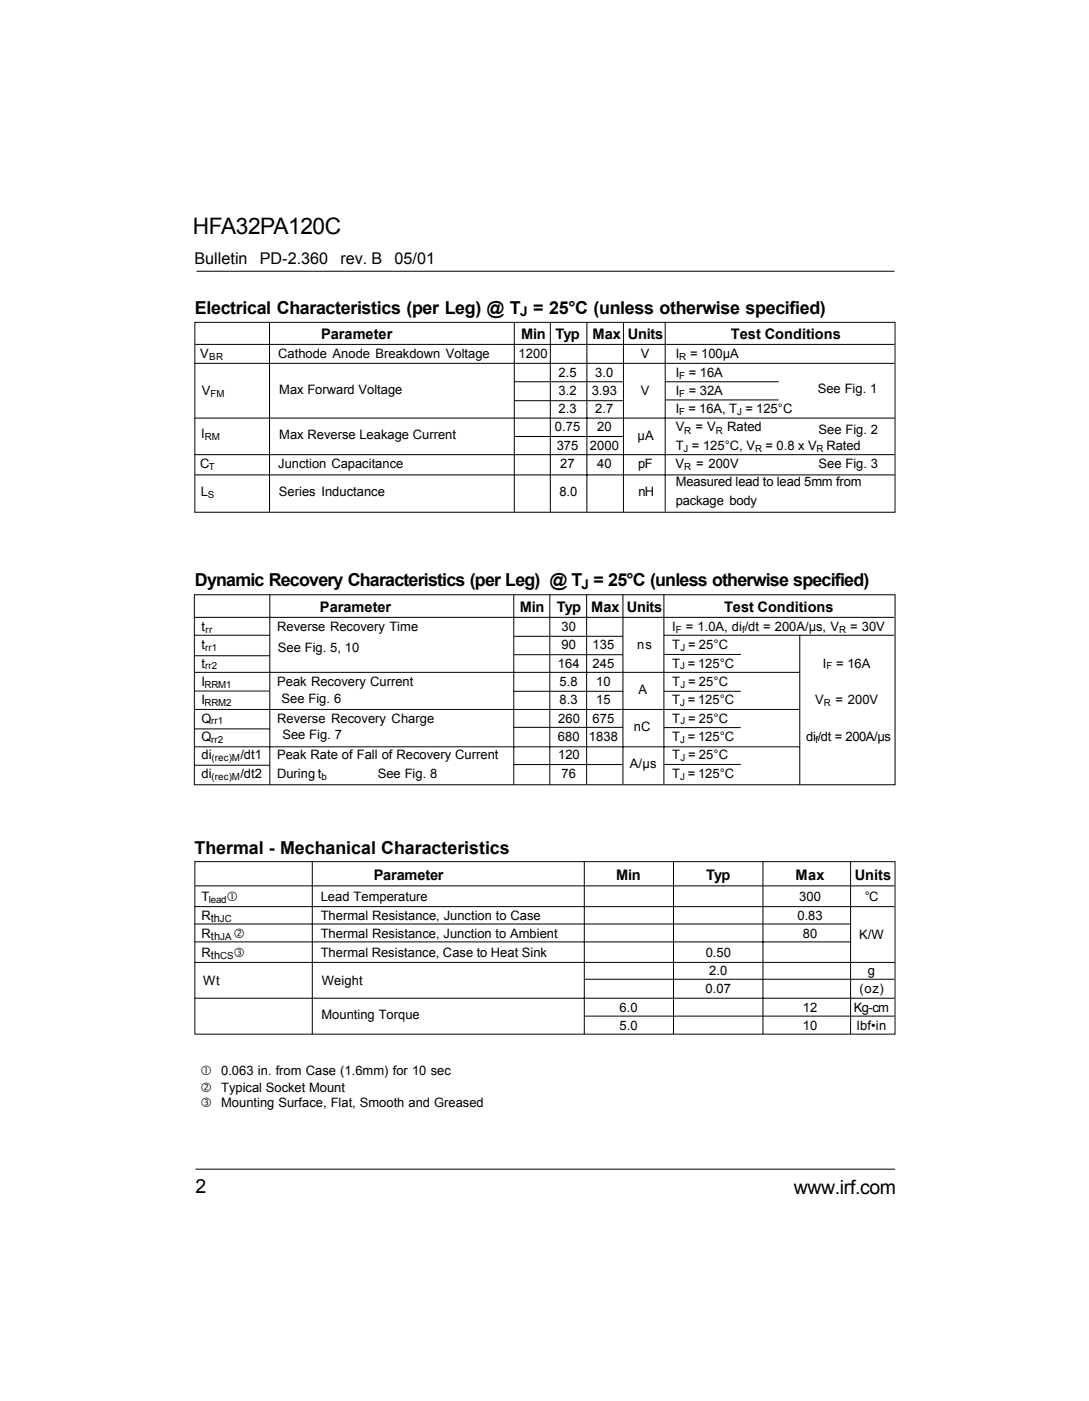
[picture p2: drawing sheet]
<svg xmlns="http://www.w3.org/2000/svg" width="178mm" height="229mm" viewBox="0 0 178 229" stroke-linecap="round" stroke-linejoin="round" font-family="sans-serif">
<defs><g id="words">
<text font-size="3.7" x="31.5" y="38.1">HFA32PA120C</text>
<g font-size="3.2">
<text x="31.9" y="194.6">2</text>
<text x="129.6" y="194.8">www.irf.com</text>
</g>
<g font-size="2.9">
<text x="31.8" y="51.2">Electrical Characteristics (per Leg) @ T</text>
<text x="87.1" y="51.2">= 25°C (unless otherwise specified)</text>
<text x="31.8" y="95.7">Dynamic Recovery Characteristics (per Leg) @ T = 25°C (unless otherwise specified)</text>
<text x="31.7" y="139.4">Thermal - Mechanical Characteristics</text>
</g>
<g font-size="2.6">
<text x="31.7" y="43">Bulletin</text>
<text x="42.4" y="43">PD-2.360</text>
<text x="55.6" y="43">rev. B</text>
<text x="64.4" y="43">05/01</text>
</g>
<g font-size="2.4">
<text x="52.4" y="55.3">Parameter</text>
<text x="85.1" y="55.3">Min Typ</text>
<text x="96.8" y="55.3">Max</text>
<text x="102.5" y="55.3">Units</text>
<text x="119.3" y="55.3">Test Conditions</text>
<text x="52.2" y="99.9">Parameter</text>
<text x="84.9" y="99.9">Min</text>
<text x="90.9" y="99.9">Typ Max</text>
<text x="102.4" y="99.9">Units</text>
<text x="118.2" y="99.9">Test Conditions</text>
<text x="61" y="143.6">Parameter</text>
<text x="100.6" y="143.6">Min</text>
<text x="115.3" y="143.6">Typ</text>
<text x="129.9" y="143.6">Max</text>
<text x="139.5" y="143.6">Units</text>
</g>
<g font-size="2.2">
<text x="84.9" y="51.6">J</text>
<text x="95" y="96.1">J</text>
</g>
<g font-size="2.1">
<text x="32.7" y="58.5">V</text>
<text x="45.4" y="58.5">Cathode Anode Breakdown Voltage</text>
<text x="84.7" y="58.5">1200</text>
<text x="104.6" y="58.5">V</text>
<text x="110.3" y="58.5">I</text>
<text x="112.7" y="58.5">= 100µA</text>
<text x="32.9" y="64.5">V</text>
<text x="45.6" y="64.2">Max Forward Voltage</text>
<text x="91.2" y="61.5">2.5</text>
<text x="91.2" y="64.4">3.2</text>
<text x="96.6" y="64.4">3.93</text>
<text x="97.2" y="61.5">3.0</text>
<text x="104.6" y="64.4">V</text>
<text x="110.3" y="64.4">I</text>
<text x="110.3" y="61.5">I</text>
<text x="112.4" y="61.5">= 16A</text>
<text x="112.4" y="64.4">= 32A</text>
<text x="133.5" y="64.1">See Fig. 1</text>
<text x="32.9" y="71.5">I</text>
<text x="45.6" y="71.6">Max Reverse Leakage Current</text>
<text x="90.6" y="70.4">0.75</text>
<text x="91.2" y="67.4">2.3</text>
<text x="97.2" y="67.4">2.7</text>
<text x="97.5" y="70.4">20</text>
<text x="104.1" y="71.8">µA</text>
<text x="110.3" y="67.4">I = 16A, T = 125°C</text>
<text x="110.3" y="70.4">V</text>
<text x="113.6" y="70.4">= V</text>
<text x="118.7" y="70.4">Rated</text>
<text x="133.6" y="70.9">See Fig. 2</text>
<text x="32.7" y="76.4">C</text>
<text x="45.4" y="76.4">Junction Capacitance</text>
<text x="90.9" y="73.4">375</text>
<text x="91.5" y="76.4">27</text>
<text x="96.3" y="73.4">2000</text>
<text x="97.5" y="76.4">40</text>
<text x="104.2" y="76.4">pF</text>
<text x="110.3" y="76.4">V</text>
<text x="110.3" y="73.4">T = 125°C, V</text>
<text x="113.7" y="76.4">= 200V</text>
<text x="125" y="73.4">= 0.8 x V</text>
<text x="133.6" y="76.4">See Fig. 3</text>
<text x="134.9" y="73.4">Rated</text>
<text x="32.8" y="81">L</text>
<text x="45.6" y="81">Series Inductance</text>
<text x="91.3" y="81">8.0</text>
<text x="104.2" y="81">nH</text>
<text x="110.3" y="79.4">Measured lead to lead 5mm from</text>
<text x="110.3" y="82.4">package body</text>
<text x="32.9" y="105.9">t</text>
<text x="32.9" y="103">t</text>
<text x="45.3" y="103">Reverse Recovery Time</text>
<text x="45.4" y="106.3">See Fig. 5, 10</text>
<text x="91.7" y="103">30</text>
<text x="91.7" y="105.9">90</text>
<text x="96.7" y="105.9">135</text>
<text x="104.1" y="105.9">ns</text>
<text x="109.7" y="103">I</text>
<text x="109.7" y="105.9">T = 25°C</text>
<text x="112" y="103">= 1.0A, di /dt = 200A/µs, V</text>
<text x="138.8" y="103">= 30V</text>
<text x="32.9" y="111.9">I</text>
<text x="32.9" y="108.9">t</text>
<text x="45.3" y="111.9">Peak Recovery Current</text>
<text x="91.1" y="108.9">164</text>
<text x="91.4" y="111.9">5.8</text>
<text x="96.7" y="108.9">245</text>
<text x="97.3" y="111.9">10</text>
<text x="104.2" y="113.2">A</text>
<text x="109.7" y="108.9">T = 125°C</text>
<text x="109.7" y="111.9">T = 25°C</text>
<text x="134.4" y="108.9">I</text>
<text x="136.5" y="108.9">= 16A</text>
<text x="32.9" y="114.9">I</text>
<text x="32.9" y="117.9">Q</text>
<text x="45.3" y="117.9">Reverse Recovery Charge</text>
<text x="46" y="114.6">See Fig. 6</text>
<text x="91.1" y="117.9">260</text>
<text x="91.4" y="114.9">8.3</text>
<text x="96.8" y="117.9">675</text>
<text x="97.3" y="114.9">15</text>
<text x="103.5" y="119.2">nC</text>
<text x="109.7" y="114.9">T = 125°C</text>
<text x="109.7" y="117.9">T = 25°C</text>
<text x="133.1" y="114.9">V</text>
<text x="136.4" y="114.9">= 200V</text>
<text x="32.9" y="120.9">Q</text>
<text x="32.9" y="123.9">di</text>
<text x="39.2" y="123.9">/dt1</text>
<text x="45.2" y="123.9">Peak Rate of Fall of Recovery Current</text>
<text x="46.1" y="120.6">See Fig. 7</text>
<text x="91.1" y="120.9">680 1838</text>
<text x="91.1" y="123.9">120</text>
<text x="102.8" y="125.3">A/µs</text>
<text x="109.7" y="120.9">T = 125°C</text>
<text x="109.7" y="123.9">T = 25°C</text>
<text x="131.6" y="120.9">di/dt = 200A/µs</text>
<text x="32.9" y="126.9">di</text>
<text x="39.2" y="126.9">/dt2</text>
<text x="45.2" y="126.9">During t</text>
<text x="61.7" y="127">See Fig. 8</text>
<text x="91.7" y="126.9">76</text>
<text x="109.7" y="126.9">T = 125°C</text>
<text x="32.9" y="147.1">T</text>
<text x="37" y="147.1">!</text>
<text x="52.4" y="147.1">Lead Temperature</text>
<text x="130.5" y="147.1">300</text>
<text x="141.2" y="147.1">°C</text>
<text x="32.9" y="150.2">R</text>
<text x="32.9" y="153.1">R</text>
<text x="38.1" y="153.1">&quot;</text>
<text x="52.4" y="150.2">Thermal Resistance, Junction to Case</text>
<text x="52.4" y="153.1">Thermal Resistance, Junction to Ambient</text>
<text x="130.2" y="150.2">0.83</text>
<text x="131.1" y="153.1">80</text>
<text x="140.3" y="153.3">K/W</text>
<text x="32.9" y="156.1">R</text>
<text x="33.2" y="160.7">Wt</text>
<text x="38.1" y="156.1">#</text>
<text x="52.4" y="156.1">Thermal Resistance, Case to Heat Sink</text>
<text x="52.5" y="160.8">Weight</text>
<text x="115.2" y="156.1">0.50</text>
<text x="115.8" y="159.1">2.0</text>
<text x="141.7" y="159.1">g</text>
<text x="52.5" y="166.3">Mounting Torque</text>
<text x="101.1" y="165.1">6.0</text>
<text x="115.2" y="162.1">0.07</text>
<text x="131.1" y="165.1">12</text>
<text x="139.4" y="165.1">Kg-cm</text>
<text x="140.3" y="162.1">(oz)</text>
<text x="101.1" y="168.1">5.0</text>
<text x="131.1" y="168.1">10</text>
<text x="139.9" y="168.1">lbf•in</text>
<text x="32.7" y="175.5">!</text>
<text x="32.7" y="178.1">&quot;</text>
<text x="36.1" y="175.5">0.063 in. from Case (1.6mm) for 10 sec</text>
<text x="36.1" y="178.1">Typical Socket Mount</text>
<text x="32.7" y="180.7">#</text>
<text x="36.1" y="180.7">Mounting Surface, Flat, Smooth and Greased</text>
</g>
<g font-size="1.8">
<text x="34.4" y="150.5">th</text>
<text x="34.4" y="153.4">th</text>
<text x="34.4" y="156.5">th</text>
</g>
<g font-size="1.6">
<text x="34.2" y="58.8">BR</text>
<text x="110.9" y="58.8">R</text>
<text x="34.4" y="64.8">FM</text>
<text x="110.9" y="61.8">F</text>
<text x="110.9" y="64.8">F</text>
<text x="33.4" y="71.8">RM</text>
<text x="110.9" y="67.7">F</text>
<text x="111.7" y="70.7">R</text>
<text x="116.9" y="70.7">R</text>
<text x="120.4" y="67.7">J</text>
<text x="34.1" y="76.7">T</text>
<text x="111.6" y="73.7">J</text>
<text x="111.7" y="76.7">R</text>
<text x="123.3" y="73.7">R</text>
<text x="133.3" y="73.7">R</text>
<text x="33.9" y="81.3">S</text>
<text x="33.5" y="106.3">rr1</text>
<text x="33.5" y="103.3">rr</text>
<text x="110.3" y="103.3">F</text>
<text x="111.1" y="106.3">J</text>
<text x="121.2" y="103.3">f</text>
<text x="137" y="103.3">R</text>
<text x="33.4" y="112.2">RRM1</text>
<text x="33.5" y="109.2">rr2</text>
<text x="111" y="109.2">J</text>
<text x="111.1" y="112.2">J</text>
<text x="135" y="109.2">F</text>
<text x="33.4" y="115.2">RRM2</text>
<text x="34.5" y="118.2">rr1</text>
<text x="111" y="115.2">J</text>
<text x="111.1" y="118.2">J</text>
<text x="134.5" y="115.2">R</text>
<text x="34.5" y="121.2">rr2</text>
<text x="34.5" y="124.2">(rec)M</text>
<text x="111" y="121.2">J</text>
<text x="111.1" y="124.2">J</text>
<text x="133.1" y="121.2">f</text>
<text x="34.5" y="127.2">(rec)M</text>
<text x="52.5" y="127.2">b</text>
<text x="111" y="127.2">J</text>
<text x="34.1" y="147.4">lead</text>
<text x="35.9" y="150.4">JC</text>
<text x="35.9" y="153.4">JA</text>
<text x="35.9" y="156.4">CS</text>
</g>
<text font-size="1.6" fill="#fff" x="141.8" y="73.7">Rated</text>
</g></defs>
<g fill="none" stroke="#000" stroke-width=".16">
<path d="M31.7 59.3h114.3M31.8 52.6h114.3v31h-114.3zM31.9 56.2h114.1M32.1 44.3h113.9M44 52.5v31M84 52.7v30.8M89.9 52.5v31M95.8 52.5v31M101.8 52.5v31.1M108.6 52.5v31M31.7 68.2h114.4M31.7 74.2h114.3"/>
<path d="M31.8 77.5h114.3M84 71.2h17.7M84 62.3h17.7M84 65.4h17.7M108.7 62.3h18.4M108.7 65.3h18.4M31.7 97h114.4v31h-114.4zM44 97v31.1M83.9 97.1v31M89.8 97v31.1M95.8 97v31M101.7 97v31"/>
<path d="M108.4 97v31M31.7 100.7h114.3M31.7 103.7h12.3M31.7 107h12.3M31.7 112.8h12.3M31.7 118.9h12.3M31.7 115.8h98.9M31.8 109.7h98.8M83.8 112.8h18M83.8 118.7h17.9M83.9 103.8h17.8M83.9 106.8h17.8"/>
<path d="M108.4 112.8h12.5M108.4 118.7h12.5M108.5 103.7h37.5M108.5 106.8h12.5M130.6 103.7v24.4M31.7 124.9h12.4M31.7 121.9h98.9M83.9 124.8h17.7M108.4 124.7h12.5M31.7 147.9h114.3M31.7 153.7h107.2M31.7 157h114.4"/>
<path d="M31.7 150.8h107.2M31.8 140.6h114.3v28.1h-114.3zM31.9 144.5h114.1M51 140.5v28.2M95.4 140.5v28.2M95.5 159.8h50.5M110 140.5v28.2M124.6 140.5v28.2M138.9 140.5v28.2M31.7 162.9h114.3M95.5 165.8h50.5M31.9 190.8h114.2"/>
</g>
<path d="M140.5 73.4h.9" fill="none" stroke="#fff" stroke-width=".16"/>
<use href="#words"/>
</svg>
